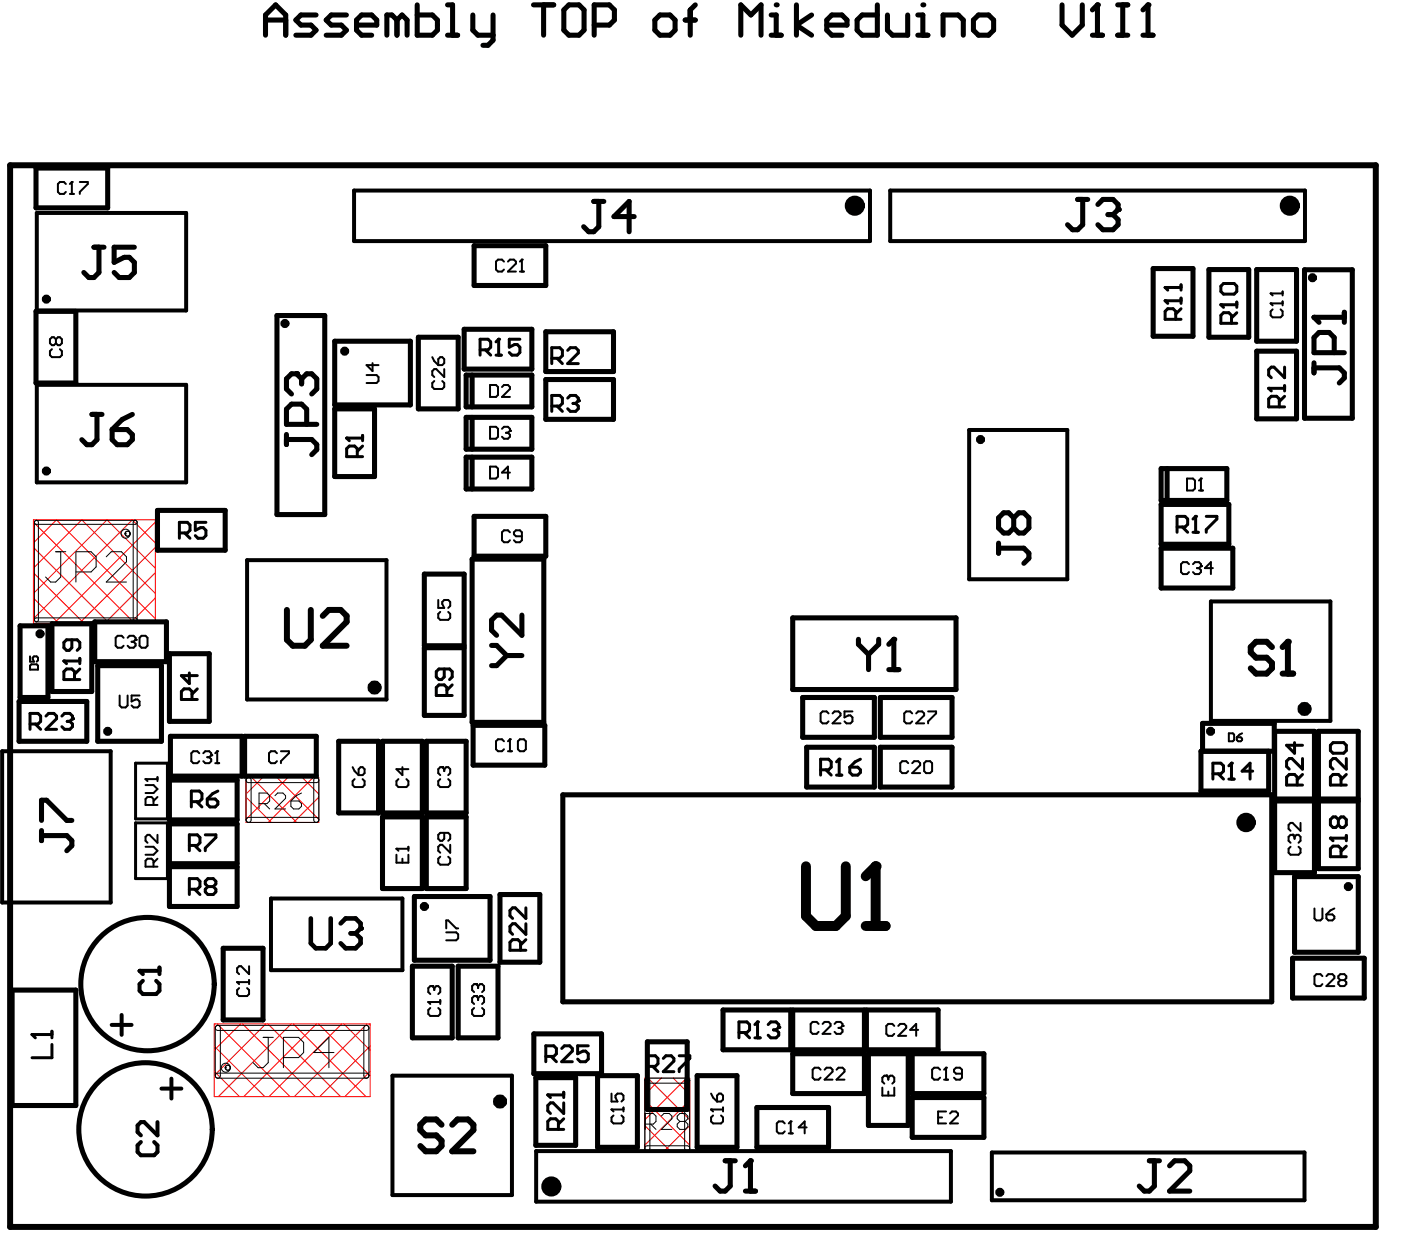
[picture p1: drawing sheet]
<svg xmlns="http://www.w3.org/2000/svg" width="234mm" height="210mm" viewBox="0 0 234 210" stroke-linecap="round" stroke-linejoin="round" font-family="sans-serif">
<g fill="none" stroke="#f00" stroke-width=".17">
<path d="M5.6 86.9h20.4v17.3h-20.4zM5.6 95.8l8.4 8.4M5.6 91.6l12.7 12.6M5.6 87.3l16.9 16.9M9.4 86.9l16.6 16.6M9.5 86.9l-3.9 3.9M13.6 86.9l12.4 12.3M13.7 86.9l-8.1 8.1M17.9 86.9l8.1 8.1M17.9 86.9l-12.3 12.3M22.1 86.9l3.9 3.9M22.1 86.9l-16.5 16.6"/>
<path d="M26 95.8l-8.5 8.4M26 91.6l-12.7 12.6M26 87.3l-16.9 16.9M5.6 100l4.2 4.2M26 100l-4.3 4.2M41.1 130h12.2v7.5h-12.2zM41.1 133.3l4.3 4.2M42.1 130l7.5 7.5M43.9 130l-2.8 2.8M46.3 130l7 7M48.1 130l-7 7M50.5 130l2.8 2.8"/>
<path d="M52.4 130l-7.6 7.5M53.3 133.3l-4.2 4.2M35.8 171.2h26.1v12.2h-26.1zM35.8 179.2l4.2 4.2M35.8 174.9l8.5 8.5M36 171.2l-.2 .2M36.3 171.2l12.2 12.2M40.2 171.2l-4.4 4.4M40.6 171.2l12.1 12.2M44.5 171.2l-8.7 8.7M44.8 171.2l12.2 12.2M48.7 171.2l-12.2 12.2"/>
<path d="M49 171.2l12.2 12.2M52.9 171.2l-12.2 12.2M53.3 171.2l8.6 8.7M57.1 171.2l-12.1 12.2M57.5 171.2l4.4 4.4M61.4 171.2l-12.2 12.2M61.7 171.2l.2 .2M61.9 179.2l-4.2 4.2M61.9 174.9l-8.5 8.5M107.8 180.3h7.5v12.2h-7.5zM107.8 188.2l4.2 4.3M107.8 184l7.5 7.5"/>
<path d="M108.3 180.3l7 7M110.6 180.3l-2.8 2.8M112.6 180.3l2.7 2.8M114.8 180.3l-7 7M115.3 188.2l-4.2 4.3M115.3 184l-7.5 7.5"/>
</g>
<path d="M1.7 27.6h228.3v177.6h-228.3zM48 102v5l1 1h2l1-1v-5M54 103l1-1h2l1 1v1l-4 4h4M212.7 108.2l-.9-.9h-1.8l-.9 .9v.9l.9 .9h1.8l.9 .9v.9l-.9 .9h-1.8l-.9-.9M214.4 112.7h1.8M214.4 108.2l.9-.9v5.4M73.8 188.1l-.9-.9h-1.7l-.9 .9v.9l.9 .9h1.7l.9 .9v.9l-.9 .8h-1.7l-.9-.8M75.6 188.1l.9-.9h1.8l.9 .9v.9l-3.6 3.5h3.6" fill="none" stroke="#000" stroke-width="1"/>
<g fill="none" stroke="#000" stroke-width=".85">
<path d="M44.4 5.9v-3.4l1.7-1.7 1.7 1.7v3.4M44.4 3.4h3.4M52.8 2.5h-2.5l-.8 .9 .8 .8h1.7l.8 .8-.8 .9h-2.5M57.9 2.5h-2.5l-.9 .9 .9 .8h1.7l.8 .8-.8 .9h-2.6M59.6 4.2h3.4v-.8l-.9-.9h-1.6l-.9 .9v1.6l.9 .9h1.6M66.4 3.4l-.9-.9h-.8v3.4M66.4 3.4v2.5M66.4 3.4l.8-.9 .9 .9v2.5M69.8 .8v5.1h2.5l.8-.9v-1.6l-.8-.9h-2.5M74.8 5.9h1.7M74.8 .8h.9v5.1M79.1 2.5v2.5l.8 .9h2.5"/>
<path d="M82.4 2.5v4.2l-.8 .9h-.9M89.2 .8h3.4M90.9 .8v5.1M94.3 1.7l.8-.9h1.7l.9 .9v3.3l-.9 .9h-1.7l-.8-.9zM99.3 4.2h2.6l.8-.8v-1.7l-.8-.9h-2.6v5.1M109.5 3.4l.8-.9h1.7l.9 .9v1.6l-.9 .9h-1.7l-.8-.9zM114.6 3.4h1.7M116.3 .8l-.9 .9v4.2M123.9 5.9v-5.1l1.7 1.7 1.6-1.7v5.1M128.9 5.9h1.7M128.9 2.5h.9v3.4M133.2 .8v5.1"/>
<path d="M135.7 2.5l-2.5 1.7 2.5 1.7M138.2 4.2h3.4v-.8l-.8-.9h-1.7l-.9 .9v1.6l.9 .9h1.7M146.7 .8v5.1h-2.5l-.9-.9v-1.6l.9-.9h2.5M148.4 2.5v2.5l.8 .9h2.6v-3.4M153.5 5.9h1.6M153.5 2.5h.8v3.4M157.7 5.9v-3.4h2.5l.9 .9v2.5M163.6 2.5h1.7l.8 .9v1.6l-.8 .9h-1.7l-.8-.9v-1.6zM177.6 .8v3.4l1.7 1.7 1.7-1.7v-3.4M182.6 5.9h1.7M182.6 1.7l.9-.9v5.1M186.9 5.9h1.7"/>
<path d="M186.9 .8h1.7M187.7 .8v5.1M191.1 5.9h1.7M191.1 1.7l.8-.9v5.1M6 28.1h12v6.7h-12zM99.3 33.7h1.7M100.1 33.7v4.2l-.8 .9h-.9l-.8-.9M106 36.2h-3.3l2.5-2.5v5.1M180.2 33.4h1.7M181 33.4v4.2l-.8 .8h-.9l-.8-.8M183.6 34.2l.8-.8h1.7l.8 .8v.8l-.8 .9M185.3 35.9h.8"/>
<path d="M186.1 35.9l.8 .8v.9l-.8 .8h-1.7l-.8-.8M6 52.1h6.7v12h-6.7zM15.7 41.3h1.7M16.5 41.3v4.3l-.8 .8h-.8l-.9-.8M22.5 41.3h-3.4v2.6l1.7-.9h.8l.9 .9v1.7l-.9 .8h-1.7l-.8-.8M46.3 52.8h8v33.3h-8zM56 57.1h12.6v10.6h-12.6zM69.9 56.4h6.7v12h-6.7zM77.6 55.1h11.3v6.6h-11.3zM79.3 41.1h12v6.6h-12zM91.3 55.5h11.3v6.6h-11.3zM192.8 44.9h6.7v11.3h-6.7z"/>
<path d="M202.1 45.1h6.7v11.3h-6.7zM210.1 45.1h6.7v12h-6.7zM210.1 58.7h6.7v11.3h-6.7zM218.1 45.1h8v24.8h-8zM223.1 59v-2.6l-.9-.8h-1.7l-.8 .8v2.6h5.1M224.8 52.2v1.7M224.8 53.1h-5.1l.8 .8M15.4 69.3h1.7M16.2 69.3v4.2l-.8 .9h-.9l-.8-.9M18.8 71.8h2.5l.8 .9v.8l-.8 .9h-1.7l-.8-.9zM22.1 69.3l-1.7 .8-1.6 1.7M47.9 72.7v1.6"/>
<path d="M47.9 73.5h4.2l.9 .8v.9l-.9 .8M50.4 63.4l-.8-.9h-.9l-.8 .9v1.7l.8 .8M50.4 63.4l.9-.9h.8l.9 .9v1.7l-.9 .8M50.4 63.4v.8M51.3 71v-2.6l-.9-.8h-1.7l-.8 .8v2.6h5.1M56 68.4h6.6v11.3h-6.6zM77.9 62.7h11v5.3h-11zM77.9 69.8h11v5.3h-11zM77.9 76.5h11v5.3h-11zM78.9 62.7v5.3M78.9 69.8v5.3M78.9 76.5v5.3"/>
<path d="M91.3 63.5h11.3v6.6h-11.3zM194.1 78.4h11v5.3h-11zM195.1 78.4v5.3M219.7 60.7v1.7M219.7 61.5h4.2l.9 .9v.8l-.9 .9M26.3 85.4h11.4v6.6h-11.4zM70.9 96h6.7v12h-6.7zM78.9 93.5h12v27.3h-12zM79.3 86.4h12v6.6h-12zM167 91.7h4.2l.8 .8v.9l-.8 .8M167 90.8v1.7M169.5 86.6l-.9-.8h-.8l-.8 .8v1.7l.8 .8h.8l.9-.8"/>
<path d="M169.5 86.6l.8-.8h.9l.8 .8v1.7l-.8 .8h-.9l-.8-.8M169.5 86.6v1.7M194.1 84.4h11.4v6.6h-11.4zM194.1 91.7h12v6.6h-12zM3.2 117.3h11.3v6.7h-11.3zM3.4 104.7h4.6v11.9h-4.6zM8.7 104.3h6.6v11.3h-6.6zM15.8 104h12v6.7h-12zM16.3 111.3h10.7v12.7h-10.7zM28.3 109.3h6.7v11.3h-6.7zM70.9 108.3h6.7v11.3h-6.7zM82.2 107.9h.8l1.7 1.7"/>
<path d="M84.7 109.6l-1.7 1.7h-.8M84.7 109.6h2.6M87.3 102.9v3.4l-3.4-3.4h-.9l-.8 .8v1.7l.8 .9M132.5 103.3h27.3v12h-27.3zM134.2 116.6h12v6.7h-12zM143.5 106.9v.9l1.7 1.7M145.2 109.5v2.5M146.9 106.9v.9l-1.7 1.7M147.2 116.6h12v6.7h-12zM148.6 112h1.7M148.6 107.8l.8-.9v5.1M6.9 137.2v-3.4h.9l3.4 3.4h.8"/>
<path d="M6.9 138.9v1.7M6.9 139.7h4.3l.8 .9v.8l-.8 .9M28.3 130.5h11.3v6.6h-11.3zM28.3 137.8h11.3v6.6h-11.3zM28.5 123.1h12v6.7h-12zM40.9 123.1h12v6.7h-12zM56.6 124h6.7v12h-6.7zM64 124h6.6v12h-6.6zM64 136.6h6.6v12h-6.6zM71.3 124h6.6v12h-6.6zM71.3 136.6h6.6v12h-6.6zM79.1 121.3h12v6.7h-12z"/>
<path d="M94.1 132.9h118.5v34.6h-118.5zM134.9 125h11.3v6.6h-11.3zM147.2 125h12v6.6h-12zM201.1 125.6v-4.6h12v4.6h-12.3v6.7h11.3v-6.7M213.1 122.3h6.7v11.3h-6.7zM213.1 134h6.7v11.9h-6.7zM220.4 122.3h6.7v11.3h-6.7zM220.4 134h6.7v11.3h-6.7zM28.3 144.9h11.3v6.7h-11.3zM37.3 158.6h6.7v12h-6.7zM69.3 149.9h12.6v10.7h-12.6zM83.6 149.6h6.7v11.3h-6.7z"/>
<path d="M216.4 146.6h10.7v12.7h-10.7zM2 165.6h10.7v19.3h-10.7zM68.9 161.6h6.7v12h-6.7zM76.6 161.6h6.7v12h-6.7zM89.3 172.9h11.3v6.7h-11.3zM99.9 179.9h6.7v12h-6.7zM108.2 174.2h6.7v11.4h-6.7zM116.6 179.9h6.6v12h-6.6zM120.9 168.9h11.3v6.7h-11.3zM132.5 168.9h12v6.7h-12zM132.5 176.2h12v6.7h-12zM144.9 168.9h11.9v6.7h-11.9z"/>
<path d="M145.2 176.2h6.7v12h-6.7zM152.5 176.2h12v6.7h-12zM216.1 160.3h12v6.6h-12zM89.6 180.2h6.6v11.3h-6.6zM121.2 194.1h1.7M122.1 194.1v4.3l-.9 .8h-.8l-.8-.8M124.6 199.2h1.7M124.6 195l.9-.9v5.1M126.5 185.2h12v6.7h-12zM152.5 183.6h12v6.6h-12zM192.2 194.1h1.7M193 194.1v4.3l-.8 .8h-.9l-.8-.8"/>
<path d="M195.5 195l.9-.9h1.7l.8 .9v.8l-3.4 3.4h3.4"/>
<circle cx="7.8" cy="50" r=".33"/>
<circle cx="47.6" cy="54.1" r=".33"/>
<circle cx="57.6" cy="58.7" r=".33"/>
<circle cx="219.4" cy="46.4" r=".33"/>
<circle cx="7.8" cy="78.8" r=".33"/>
<circle cx="163.9" cy="73.5" r=".33"/>
<circle cx="6.7" cy="106" r=".33"/>
<circle cx="18" cy="122.3" r=".33"/>
<circle cx="202.4" cy="122.3" r=".33"/>
<circle cx="70.9" cy="151.6" r=".33"/>
<circle cx="225.4" cy="148.3" r=".33"/>
<circle cx="24.7" cy="164.6" r="11.2"/>
<circle cx="24.3" cy="188.9" r="11.2"/>
<circle cx="167.2" cy="199.4" r=".33"/>
</g>
<g fill="none" stroke="#000" stroke-width=".67">
<path d="M6.2 35.6h24.9v16.3h-24.9zM59.2 31.9h86.3v8.4h-86.3zM148.8 31.9h69.4v8.4h-69.4zM6.2 64.4h24.9v16.3h-24.9zM162 71.9h16.4v25h-16.4zM41.3 93.7h23.3v23.3h-23.3zM202.5 100.6h19.9v20h-19.9zM.4 125.6h18.1v25.3h-18.1zM45.3 150.3h22v12h-22zM18.7 171.4h3.3M20.3 169.7v3.4M23.9 164l-.6 .6v1.1l.6 .5h2.2l.6-.5v-1.1l-.6-.6"/>
<path d="M26.7 161.8v1.1M26.7 162.4h-3.4l.6 .5M65.6 179.9h20v20h-20zM23.6 191l-.6 .5v1.2l.6 .5h2.2l.5-.5v-1.2l-.5-.5M26.3 187.7v2.2l-2.2-2.2h-.5l-.6 .5v1.1l.6 .6M27 182.1h3.3M28.7 180.4v3.3M89.6 192.5h69.4v8.5h-69.4zM165.8 192.7h52.3v8h-52.3z"/>
</g>
<g fill="none" stroke="#000" stroke-width=".5">
<path d="M80.3 58.5h1.3l.4-.4v-.9l-.4-.5h-1.3v2.7M81.2 58.5l.8 .9M82.9 57.2l.5-.5v2.7M82.9 59.4h.9M86.9 56.7h-1.7v1.4l.8-.5h.5l.4 .5v.9l-.4 .4h-.9l-.4-.4M92.3 59.9h1.3l.4-.4v-.9l-.4-.5h-1.3v2.7M93.1 59.9l.9 .9M94.9 58.6l.5-.5h.8l.5 .5v.4l-1.8 1.8h1.8M196.6 53.4v-1.3l-.5-.5h-.9l-.4 .5v1.3h2.7M197.5 50.3h-2.7l.4 .4M197.5 51.6l-.9 .9M197.5 47.6v.9"/>
<path d="M197.5 49.9v.8M197.5 48.1h-2.7l.4 .4M204.1 47.9l.5-.5h1.7l.5 .5v.8l-.5 .5h-1.7l-.5-.5zM205.9 54.1v-1.4l-.4-.4h-.9l-.5 .4v1.4h2.7M206.8 51h-2.7l.5 .4M206.8 52.3l-.9 .9M206.8 50.5v.9M59.7 76.4v-1.4l-.4-.4h-.9l-.4 .4v1.4h2.6M60.6 73.3h-2.6l.4 .4M60.6 74.6l-.9 .9M60.6 72.8v.9M92.3 67.9h1.3l.4-.4v-.9l-.4-.5h-1.3v2.7"/>
<path d="M93.1 67.9l.9 .9M94.9 66.6l.5-.5h.8l.5 .5v.4l-.5 .5M95.8 67.5h.4M96.2 67.5l.5 .4v.5l-.5 .4h-.8l-.5-.4M213.9 68v-1.3l-.5-.4h-.8l-.5 .4v1.3h2.7M214.8 61.4v1.8l-1.8-1.8h-.4l-.5 .4v.9l.5 .5M214.8 64.9h-2.7l.5 .5M214.8 66.3l-.9 .9M214.8 64.5v.9M30 89.1h1.3l.5-.4v-.9l-.5-.4h-1.3v2.6M30.9 89.1l.9 .9M34.4 87.4h-1.7v1.3l.8-.5h.5l.4 .5v.9l-.4 .4h-.9l-.4-.4"/>
<path d="M196.8 88.1h1.3l.5-.4v-.9l-.5-.4h-1.3v2.6M197.7 88.1l.9 .9M199.5 86.8l.4-.4v2.6M199.5 89h.9M201.7 86.4h1.8v.4l-1.8 1.8v.4M7.7 119.8l.4-.5h.9l.5 .5v.4l-1.8 1.8h1.8M10.3 119.8l.5-.5h.9l.4 .5v.4l-.4 .4M12 107v1.3l-.4 .5h-.5l-.4-.5v-.9l.4-.4h1.8l.4 .4v.9l-.4 .5M12.5 113.7v-1.4l-.5-.4h-.9l-.4 .4v1.4h2.6M13.3 110.5h-2.6l.4 .5M13.3 111.9l-.8 .9M13.3 110.1v.9"/>
<path d="M31.7 112.5v1.8l-1.4-1.3h2.7M32.1 117v-1.4l-.4-.4h-.9l-.5 .4v1.4h2.7M33 115.2l-.9 .9M74.3 111.9v1.3l-.5 .5h-.4l-.5-.5v-.9l.5-.4h1.8l.4 .4v.9l-.4 .5M74.7 116.3v-1.3l-.4-.5h-.9l-.5 .5v1.3h2.7M75.6 114.5l-.9 .9M5 121.1h1.4l.4-.5v-.8l-.4-.5h-1.4v2.7M5.9 121.1l.9 .9M11.2 120.6h.5M11.7 120.6l.4 .5v.4l-.4 .5h-.9l-.5-.5M22.7 137.6h5.3v9.3h-5.3zM22.7 127.6h5.3v9.4h-5.3z"/>
<path d="M32 134.1h1.3l.5-.5v-.9l-.5-.4h-1.3v2.7M32.9 134.1l.9 .9M34.3 139.6h1.8v.5l-1.8 1.7v.5M34.7 133.6h1.3l.4 .5v.4l-.4 .5h-.9l-.4-.5zM36.4 132.3l-.9 .4-.8 .9M137.2 128.7h1.3l.5-.4v-.9l-.5-.4h-1.3v2.6M138.1 128.7l.9 .9M139.9 127.4l.4-.4v2.6M139.9 129.6h.9M142.1 128.3h1.3l.5 .4v.5l-.5 .4h-.9l-.4-.4zM143.9 127l-.9 .4-.9 .9M202.8 129.4h1.3l.5-.4v-.9l-.5-.5h-1.3v2.7"/>
<path d="M203.7 129.4l.9 .9M205.5 128.1l.4-.5v2.7M205.5 130.3h.8M209.5 129h-1.8l1.3-1.4v2.7M216.4 124.2v1.8l-1.3-1.4h2.7M216.9 131.3v-1.3l-.5-.5h-.8l-.5 .5v1.3h2.7M217.8 126.9v1.7l-1.8-1.7h-.4l-.5 .4v.9l.5 .4M217.8 129.5l-.9 .9M222.9 124.2h1.8l.4 .4v.9l-.4 .5h-1.8l-.5-.5v-.9zM223.8 137.1l-.5-.5h-.4l-.5 .5v.9l.5 .4h.4l.5-.4M223.8 137.1l.4-.5h.5l.4 .5v.9l-.4 .4h-.5l-.4-.4M223.8 137.1v.9"/>
<path d="M224.2 131.3v-1.3l-.4-.5h-.9l-.5 .5v1.3h2.7M225.1 126.9v1.7l-1.8-1.7h-.4l-.5 .4v.9l.5 .4M225.1 139.7v.9M225.1 129.5l-.9 .9M31.7 148.7h1.3l.4-.4v-.9l-.4-.5h-1.3v2.7M31.7 141.4h1.3l.4-.5v-.8l-.4-.5h-1.3v2.7M32.5 148.7l.9 .9M32.5 141.4l.9 .9M34.8 148.3l-.5-.5v-.4l.5-.5h.9l.4 .5v.4l-.4 .5M34.8 148.3l-.5 .4v.5l.5 .4h.9l.4-.4v-.5l-.4-.4M34.8 148.3h.9M87 158.9v-1.3l-.4-.5h-.9l-.4 .5v1.3h2.6"/>
<path d="M87.9 151.8v1.8l-1.7-1.8h-.5l-.4 .5v.9l.4 .4M87.9 154.5v1.8l-1.7-1.8h-.5l-.4 .4v.9l.4 .5M87.9 157.1l-.9 .9M224.2 143.3v-1.4l-.4-.4h-.9l-.5 .4v1.4h2.7M225.1 141.5l-.9 .9M225.1 140.2h-2.7l.5 .4M8.7 174.7v2.2h-3.3M8.7 172.5v1.1M8.7 173h-3.3l.5 .6M91.3 176.7h1.3l.4-.5v-.9l-.4-.4h-1.3v2.7M92.1 176.7l.9 .9M93.9 175.3l.5-.4h.8l.5 .4v.5l-1.8 1.8h1.8"/>
<path d="M98.4 174.9h-1.8v1.3l.9-.4h.4l.5 .4v.9l-.5 .5h-.9l-.4-.5M108.2 178.3h1.4l.4-.4v-.9l-.4-.4h-1.4v2.6M109.1 178.3l.9 .9M110.9 177l.4-.4h.9l.5 .4v.5l-1.8 1.7h1.8M113.6 176.6h1.7v.4l-1.7 1.8v.4M123.6 172.7h1.3l.4-.5v-.9l-.4-.4h-1.3v2.7M124.4 172.7l.9 .9M126.2 171.3l.5-.4v2.7M126.2 173.6h.9M128.4 171.3l.5-.4h.9l.4 .4v.5l-.4 .4M129.3 172.2h.5M129.8 172.2l.4 .5v.4l-.4 .5h-.9l-.5-.5"/>
<path d="M93.4 188.9v-1.4l-.5-.4h-.9l-.4 .4v1.4h2.7M94.3 184.4v1.8l-1.8-1.8h-.5l-.4 .5v.9l.4 .4M94.3 187.1l-.9 .9M94.3 182.7v.9M94.3 183.1h-2.7l.4 .5"/>
</g>
<g fill="none" stroke="#000" stroke-width=".17">
<path d="M5.8 87.2a.33 .33 0 0 1 .4-.2 .33 .33 0 0 1 .2 .4v16.3a.33 .33 0 0 1-.3 .3 .33 .33 0 0 1-.3-.3zM5.8 87.2l.3-.2h16.5a.33 .33 0 0 1 .3 .4 .33 .33 0 0 1-.3 .3h-16.5a.33 .33 0 0 1-.3-.5zM9.3 92.3h1.7M10.2 92.3v4.2l-.9 .8h-.8l-.9-.8M12.7 95.7h2.5l.9-.9v-1.7l-.9-.8h-2.5v5M17.8 93.1l.8-.8h1.7l.8 .8v.9l-3.3 3.3h3.3M22.3 87.2a.33 .33 0 0 1 .4-.2 .33 .33 0 0 1 .2 .4v16.3a.33 .33 0 0 1-.3 .3 .33 .33 0 0 1-.3-.3zM5.8 103.5l.3-.2h16.5a.33 .33 0 0 1 .3 .4 .33 .33 0 0 1-.3 .3h-16.5a.33 .33 0 0 1-.3-.5zM41.2 130.2a.42 .42 0 0 1 .5-.1 .42 .42 0 0 1 .3 .4v6.6a.42 .42 0 0 1-.4 .4 .42 .42 0 0 1-.5-.4zM41.2 136.9l.4-.2h11.3a.42 .42 0 0 1 .4 .4 .42 .42 0 0 1-.4 .4h-11.3a.42 .42 0 0 1-.4-.6zM41.2 130.2l.4-.2h11.3a.42 .42 0 0 1 .4 .5 .42 .42 0 0 1-.4 .4h-11.3a.42 .42 0 0 1-.4-.7zM43.3 134.4h1.3l.5-.4v-.9l-.5-.5h-1.3v2.7"/>
<path d="M44.2 134.4l.9 .9M46 133.1l.4-.5h.9l.4 .5v.4l-1.7 1.8h1.7M48.6 134h1.4l.4 .4v.4l-.4 .5h-.9l-.5-.5zM50.4 132.6l-.9 .5-.9 .9M52.5 130.2a.42 .42 0 0 1 .5-.1 .42 .42 0 0 1 .3 .4v6.6a.42 .42 0 0 1-.4 .4 .42 .42 0 0 1-.4-.4zM36.1 171.7a.42 .42 0 0 1 .4-.2 .42 .42 0 0 1 .3 .4v8a.42 .42 0 0 1-.4 .4 .42 .42 0 0 1-.4-.4zM36.1 179.7l.3-.2h24.9a.42 .42 0 0 1 .4 .4 .42 .42 0 0 1-.4 .4h-24.9a.42 .42 0 0 1-.3-.6zM36.1 171.7l.3-.2h24.9a.42 .42 0 0 1 .4 .4 .42 .42 0 0 1-.4 .4h-24.9a.42 .42 0 0 1-.3-.6zM44 173.5h1.7M44.8 173.5v4.2l-.8 .9h-.8l-.9-.9M47.4 176.9h2.5l.9-.9v-1.7l-.9-.8h-2.5v5.1M55.8 176h-3.3l2.5-2.5v5.1"/>
<path d="M60.9 171.7a.42 .42 0 0 1 .5-.2 .42 .42 0 0 1 .3 .4v8a.42 .42 0 0 1-.4 .4 .42 .42 0 0 1-.5-.4zM107.9 180.5a.42 .42 0 0 1 .4-.2 .42 .42 0 0 1 .4 .4v11.3a.42 .42 0 0 1-.5 .5 .42 .42 0 0 1-.4-.5zM107.9 191.8l.3-.2h6.7a.42 .42 0 0 1 .4 .4 .42 .42 0 0 1-.4 .5h-6.7a.42 .42 0 0 1-.3-.7zM107.9 180.5l.3-.2h6.7a.42 .42 0 0 1 .4 .4 .42 .42 0 0 1-.4 .4h-6.7a.42 .42 0 0 1-.3-.6zM107.9 188h1.3l.5-.5v-.8l-.5-.5h-1.3v2.7M108.8 188l.9 .9M110.6 186.7l.4-.5h.9l.4 .5v.4l-1.7 1.8h1.7M113.7 187.5l-.5-.4v-.4l.5-.5h.9l.4 .5v.4l-.4 .4M113.7 187.5l-.5 .5v.4l.5 .5h.9l.4-.5v-.4l-.4-.5M113.7 187.5h.9M114.5 180.5a.42 .42 0 0 1 .5-.2 .42 .42 0 0 1 .3 .4v11.3a.42 .42 0 0 1-.4 .5 .42 .42 0 0 1-.4-.5z"/>
<circle cx="21" cy="89.3" r=".09"/>
<circle cx="21" cy="89.3" r=".76"/>
<circle cx="21.3" cy="89.3" r=".42"/>
<circle cx="37.8" cy="178.6" r=".09"/>
<circle cx="37.8" cy="178.6" r=".76"/>
<circle cx="38.1" cy="178.6" r=".42"/>
</g>
<g fill="none" stroke="#000" stroke-width=".33">
<path d="M11 30.8l-.3-.4h-.7l-.3 .4v1.3l.3 .3h.7l.3-.3M11.7 32.4h.6M11.7 30.8l.3-.4v2M13.3 30.4h1.4v.4l-1.4 1.3v.3M8.7 58.4l-.3 .3v.7l.3 .3h1.3l.3-.3v-.7l-.3-.3M9.4 56.7l-.4-.3h-.3l-.3 .3v.7l.3 .3h.3l.4-.3M9.4 56.7l.3-.3h.3l.3 .3v.7l-.3 .3h-.3l-.3-.3M9.4 56.7v.7M72.3 59.7l.3 .7 .7 .7M84.3 43.8l-.4-.4h-.6l-.4 .4v1.3l.4 .3h.6l.4-.3M84.9 43.8l.4-.4h.6l.4 .4v.3l-1.4 1.3h1.4M86.9 45.4h.7"/>
<path d="M86.9 43.8l.4-.4v2M212.8 51.7l-.3 .4v.6l.3 .4h1.3l.3-.4v-.6l-.3-.4M214.4 48.7v.7M214.4 50.4v.7M214.4 50.7h-1.9l.3 .4M214.4 49.1h-1.9l.3 .3M61.3 62.7h1.7l.3 .4v.6l-.3 .4h-1.7M62.3 60.7v1.4l-1-1h2M72.6 63.7l-.3 .4v.6l.3 .4h1.3l.4-.4v-.6l-.4-.4M73.3 60.1l.3-.4h.3l.4 .4v.6l-.4 .4h-.6zM74.3 61.7v1.4l-1.4-1.4h-.3l-.3 .4v.6l.3 .4M81.9 64.4h1l.4 .3v1.4l-.4 .3h-1z"/>
<path d="M81.9 71.4h1l.4 .3v1.3l-.4 .4h-1zM81.9 78h1l.4 .4v1.3l-.4 .3h-1zM83.9 64.7l.4-.3h.6l.4 .3v.4l-1.4 1.3h1.4M83.9 71.7l.4-.3h.6l.4 .3v.3l-.4 .4M84.6 72.4h.3M84.9 72.4l.4 .3v.3l-.4 .4h-.6l-.4-.4M85.3 79h-1.4l1-1v2M85.3 89l-.4-.3h-.6l-.4 .3v1.4l.4 .3h.6l.4-.3M87.3 89.7h-1l-.4-.3v-.4l.4-.3h.6l.4 .3v1.4l-.4 .3h-.6l-.4-.3M198.5 80h1l.3 .4v1.3l-.3 .3h-1zM198.8 94.3l-.3-.3h-.7l-.3 .3v1.4l.3 .3h.7l.3-.3M199.5 94.3l.3-.3h.7l.3 .3v.4l-.3 .3"/>
<path d="M200.1 95h.4M200.5 95l.3 .3v.4l-.3 .3h-.7l-.3-.3M200.5 80.4l.3-.4v2M200.5 82h.6M202.8 95h-1.3l1-1v2M5 109.8v.9h.7l-.2-.5v-.2l.2-.2h.4l.3 .2v.4l-.3 .3M5.2 111.1h.9l.3 .2v.7h-1.4v-.7zM20 116.3v1.7l.3 .3h.7l.3-.3v-1.7M20.7 106.7l-.4-.4h-.6l-.4 .4v1.3l.4 .3h.6l.4-.3M21.3 106.7l.4-.4h.6l.4 .4v.3l-.4 .3M22 107.3h.3M22.3 107.3l.4 .4v.3l-.4 .3h-.6l-.4-.3"/>
<path d="M23.3 116.3h-1.3v1l.7-.3h.3l.3 .3v.7l-.3 .3h-.7l-.3-.3M23.3 106.7l.4-.4h.6l.4 .4v1.3l-.4 .3h-.6l-.4-.3zM73.3 100.3v1.4h1l-.4-.7v-.3l.4-.4h.6l.4 .4v.6l-.4 .4M73.6 102.3l-.3 .4v.6l.3 .4h1.3l.4-.4v-.6l-.4-.4M138.5 119.3l-.3-.3h-.7l-.3 .3v1.3l.3 .4h.7l.3-.4M139.2 119.3l.3-.3h.7l.3 .3v.3l-1.3 1.4h1.3M142.5 119h-1.3v1l.7-.4h.3l.3 .4v.6l-.3 .4h-.7l-.3-.4M152.5 119.3l-.3-.3h-.7l-.3 .3v1.3l.3 .4h.7l.3-.4M153.2 119.3l.3-.3h.7l.3 .3v.3l-1.3 1.4h1.3M155.2 119h1.3v.3l-1.3 1.3v.4M24.3 131.3h1.4l.6 .7-.6 .6h-1.4M25.7 134.6v-1l-.4-.3h-.6l-.4 .3v1h2"/>
<path d="M26.3 139.6v1.3l-1.3-1.3h-.3l-.4 .4v.6l.4 .3M26.3 133.3l-.6 .7M26.3 130v.6M26.3 130.3h-2l.4 .3M33.3 126l-.3-.4h-.7l-.3 .4v1.3l.3 .3h.7l.3-.3M34 126l.3-.4h.7l.3 .4v.3l-.3 .3M34.7 126.6h.3M35 126.6l.3 .4v.3l-.3 .3h-.7l-.3-.3M36 127.6h.7M36 126l.3-.4v2M46.3 126l-.3-.4h-.7l-.3 .4v1.3l.3 .3h.7l.3-.3M47 125.6h1.3v.4l-1.3 1.3v.3"/>
<path d="M59 128.3l.3 .7 .7 .6M59.3 130.3l-.3 .3v.7l.3 .3h1.3l.4-.3v-.7l-.4-.3M60 128.6l.3-.3h.3l.4 .3v.7l-.4 .3h-.6zM66.6 130.3l-.3 .3v.7l.3 .3h1.3l.4-.3v-.7l-.4-.3M67.3 128.3v1.3l-1-1h2M73.6 130.3l-.3 .3v.7l.3 .3h1.3l.4-.3v-.7l-.4-.3M74.3 128.6l-.4-.3h-.3l-.3 .3v.7l.3 .3M74.3 128.6l.3-.3h.3l.4 .3v.7l-.4 .3M74.3 139.3v1l-.4 .3h-.3l-.3-.3v-.7l.3-.3h1.3l.4 .3v.7l-.4 .3M74.3 128.6v.4M84.3 124l-.4-.4h-.6l-.4 .4v1.3l.4 .3h.6l.4-.3M84.9 125.6h.7"/>
<path d="M84.9 124l.4-.4v2M86.6 124l.3-.4h.7l.3 .4v1.3l-.3 .3h-.7l-.3-.3zM151.9 127.6l-.4-.3h-.6l-.4 .3v1.4l.4 .3h.6l.4-.3M152.5 127.6l.4-.3h.6l.3 .3v.4l-1.3 1.3h1.3M154.5 127.6l.3-.3h.7l.3 .3v1.4l-.3 .3h-.7l-.3-.3zM205.5 122.6h.6l.2 .3v.8l-.2 .3h-.6zM206.8 123.3h.7l.2 .2v.2l-.2 .3h-.5l-.2-.3zM207.7 122.6l-.5 .3-.4 .4M216.4 139.9l-.3-.3h-.3l-.4 .3v.7l.4 .3M216.4 139.9l.4-.3h.3l.3 .3v.7l-.3 .3M216.4 139.9v.4M217.4 137.6v1.4l-1.3-1.4h-.3l-.4 .4v.6l.4 .4"/>
<path d="M24.3 141.6h1.4l.6 .7-.6 .6h-1.4M25.7 144.9v-1l-.4-.3h-.6l-.4 .3v1h2M26.3 143.6l-.6 .7M66.3 142.9v1.4h2v-1.4M67.3 143.6v.7M68.3 141.6v.7M68.3 141.9h-2l.3 .4M73.6 143.3l-.3 .3v.7l.3 .3h1.3l.4-.3v-.7l-.4-.3M74.6 155.9h1.7l.3 .4v.6l-.3 .4h-1.7M74.6 155.3v-1.4h.3l1.4 1.4h.3M75.3 141.3v1.3l-1.4-1.3h-.3l-.3 .3v.7l.3 .3M215.8 141.6l-.4 .3v.7l.4 .3h1.3l.3-.3v-.7l-.3-.3"/>
<path d="M219.8 151.9v1.7l.3 .3h.7l.3-.3v-1.7M221.8 152.9h1l.3 .4v.3l-.3 .3h-.7l-.3-.3zM223.1 151.9l-.7 .4-.6 .6M40 165.2l-.4 .4v.6l.4 .4h1.3l.3-.4v-.6l-.3-.4M41.6 161.6v1.3l-1.3-1.3h-.3l-.4 .3v.7l.4 .3M41.6 163.9v.7M41.6 164.2h-2l.4 .4M71.9 168.6l-.3 .3v.7l.3 .3h1.4l.3-.3v-.7l-.3-.3M72.6 165.2l-.3-.3h-.4l-.3 .3v.7l.3 .3M72.6 165.2l.3-.3h.4l.3 .3v.7l-.3 .3M72.6 165.2v.4M73.6 167.2v.7"/>
<path d="M73.6 167.6h-2l.3 .3M79.3 168.6l-.4 .3v.7l.4 .3h1.3l.3-.3v-.7l-.3-.3M79.9 166.9l-.3-.3h-.3l-.4 .3v.7l.4 .3M79.9 166.9l.4-.3h.3l.3 .3v.7l-.3 .3M79.9 164.9l-.3-.3h-.3l-.4 .3v.7l.4 .3M79.9 164.9l.4-.3h.3l.3 .3v.7l-.3 .3M79.9 164.9v.3M79.9 166.9v.3M136.9 171.2l-.4-.3h-.6l-.4 .3v1.4l.4 .3h.6l.4-.3M137.2 178.9l-.3-.3h-.7l-.3 .3v1.3l.3 .4h.7l.3-.4M137.5 171.2l.4-.3h.6l.4 .3v.4l-1.4 1.3h1.4M137.9 178.9l.3-.3h.7l.3 .3v.3l-1.3 1.4h1.3"/>
<path d="M139.5 171.2l.4-.3h.6l.4 .3v.4l-.4 .3M139.9 178.9l.3-.3h.7l.3 .3v.3l-1.3 1.4h1.3M140.2 171.9h.3M140.5 171.9l.4 .3v.4l-.4 .3h-.6l-.4-.3M149.5 171.6l-.3-.4h-.7l-.3 .4v1.3l.3 .3h.7l.3-.3M150.2 171.6l.3-.4h.7l.3 .4v.3l-1.3 1.3h1.3M153.5 172.2h-1.3l1-1v2M157.2 178.9l-.4-.3h-.6l-.4 .3v1.3l.4 .4h.6l.4-.4M157.8 178.9l.4-.3v2M160.8 179.6h-1l-.3-.4v-.3l.3-.3h.7l.3 .3v1.3l-.3 .4h-.7l-.3-.4M221.1 163.2l-.3-.3h-.7l-.3 .3v1.4l.3 .3h.7l.3-.3M221.8 163.2l.3-.3h.7l.3 .3v.4l-1.3 1.3h1.3"/>
<path d="M224.1 163.9l-.3 .3v.4l.3 .3h.7l.3-.3v-.4l-.3-.3M224.1 163.9l-.3-.3v-.4l.3-.3h.7l.3 .3v.4l-.3 .3M224.1 163.9h.7M102.2 182.9v1.3h1l-.3-.6v-.4l.3-.3h.7l.3 .3v.7l-.3 .3M102.6 186.5l-.4 .4v.6l.4 .4h1.3l.3-.4v-.6l-.3-.4M104.2 185.6h-2l.4 .3M104.2 185.2v.7M118.9 182.9l.3 .7 .7 .6M119.2 186.5l-.3 .4v.6l.3 .4h1.4l.3-.4v-.6l-.3-.4M119.9 183.2l.3-.3h.4l.3 .3v.7l-.3 .3h-.7zM120.9 185.2v.7M120.9 185.6h-2l.3 .3"/>
<path d="M131.2 187.9l-.3-.4h-.7l-.3 .4v1.3l.3 .3h.7l.3-.3M131.9 187.9l.3-.4v2M131.9 189.5h.6M134.9 188.5h-1.4l1-1v2M147.5 181.9v1.3h2v-1.3M148.5 180.2l-.3-.3h-.3l-.4 .3v.7l.4 .3M148.5 180.2l.4-.3h.3l.3 .3v.7l-.3 .3M148.5 180.2v.4M148.5 182.6v.6M156.8 186.9h.7M157.8 180.6h.7M158.2 185.9h-1.4v2h1.4"/>
<path d="M158.8 186.2l.4-.3h.6l.4 .3v.3l-1.4 1.4h1.4"/>
</g>
<g fill="#000">
<circle cx="129.8" cy=".8" r=".42"/>
<circle cx="154.3" cy=".8" r=".42"/>
<circle cx="183.5" cy=".8" r=".42"/>
<circle cx="191.9" cy=".8" r=".42"/>
<circle cx="12" cy="30.4" r=".17"/>
<circle cx="186.9" cy="35" r=".42"/>
<circle cx="83.4" cy="56.7" r=".25"/>
<circle cx="87.3" cy="43.4" r=".17"/>
<circle cx="194.8" cy="50.3" r=".25"/>
<circle cx="194.8" cy="48.1" r=".25"/>
<circle cx="204.1" cy="51" r=".25"/>
<circle cx="212.5" cy="50.7" r=".17"/>
<circle cx="212.5" cy="49.1" r=".17"/>
<circle cx="219.7" cy="53.1" r=".42"/>
<circle cx="49.6" cy="62.5" r=".42"/>
<circle cx="58" cy="73.3" r=".25"/>
<circle cx="85.3" cy="72" r=".17"/>
<circle cx="96.7" cy="67" r=".25"/>
<circle cx="212.1" cy="64.9" r=".25"/>
<circle cx="199.9" cy="86.4" r=".25"/>
<circle cx="200.8" cy="80" r=".17"/>
<circle cx="200.8" cy="94.7" r=".17"/>
<circle cx="10.7" cy="110.5" r=".25"/>
<circle cx="22.7" cy="107" r=".17"/>
<circle cx="149.4" cy="106.9" r=".42"/>
<circle cx="215.3" cy="107.3" r=".5"/>
<circle cx="12.1" cy="120.2" r=".25"/>
<circle cx="24.3" cy="130.3" r=".17"/>
<circle cx="35.3" cy="126.3" r=".17"/>
<circle cx="36.3" cy="125.6" r=".17"/>
<circle cx="73.9" cy="128.3" r=".17"/>
<circle cx="85.3" cy="123.6" r=".17"/>
<circle cx="140.3" cy="127" r=".25"/>
<circle cx="205.9" cy="127.6" r=".25"/>
<circle cx="216.1" cy="139.6" r=".17"/>
<circle cx="60.3" cy="155.3" r=".38"/>
<circle cx="66.3" cy="141.9" r=".17"/>
<circle cx="146.4" cy="144.9" r=".83"/>
<circle cx="222.4" cy="140.2" r=".25"/>
<circle cx="5.4" cy="173" r=".25"/>
<circle cx="23.3" cy="162.4" r=".33"/>
<circle cx="39.6" cy="164.2" r=".17"/>
<circle cx="71.6" cy="167.6" r=".17"/>
<circle cx="72.3" cy="164.9" r=".17"/>
<circle cx="79.6" cy="166.6" r=".17"/>
<circle cx="79.6" cy="164.6" r=".17"/>
<circle cx="126.7" cy="170.9" r=".25"/>
<circle cx="130.2" cy="171.8" r=".25"/>
<circle cx="140.9" cy="171.6" r=".17"/>
<circle cx="148.2" cy="179.9" r=".17"/>
<circle cx="158.2" cy="178.6" r=".17"/>
<circle cx="91.6" cy="183.1" r=".25"/>
<circle cx="102.2" cy="185.6" r=".17"/>
<circle cx="118.9" cy="185.6" r=".17"/>
<circle cx="125.5" cy="194.1" r=".42"/>
<circle cx="132.2" cy="187.5" r=".17"/>
</g>
<g fill="none" stroke="#000" stroke-width="1.7">
<path d="M134.8 144.9v8.3l1.6 1.7h3.3l1.7-1.7v-8.3M144.7 154.9h3.4M144.7 146.5l1.7-1.6v10"/>
<circle cx="142.9" cy="34.4" r=".85"/>
<circle cx="215.7" cy="34.4" r=".85"/>
<circle cx="62.6" cy="115" r=".33"/>
<circle cx="218.1" cy="118.6" r=".33"/>
<circle cx="208.3" cy="137.6" r=".79"/>
<circle cx="83.6" cy="184.2" r=".33"/>
<circle cx="92.2" cy="198.4" r=".85"/>
</g>
<path d="M52 153.6v4.2l.8 .8h1.7l.8-.8v-4.2M57 154.4l.8-.8h1.7l.8 .8v.9l-.8 .8M58.6 156.1h.9M59.5 156.1l.8 .8v.9l-.8 .8h-1.7l-.8-.8" fill="none" stroke="#000" stroke-width=".77"/>
</svg>
